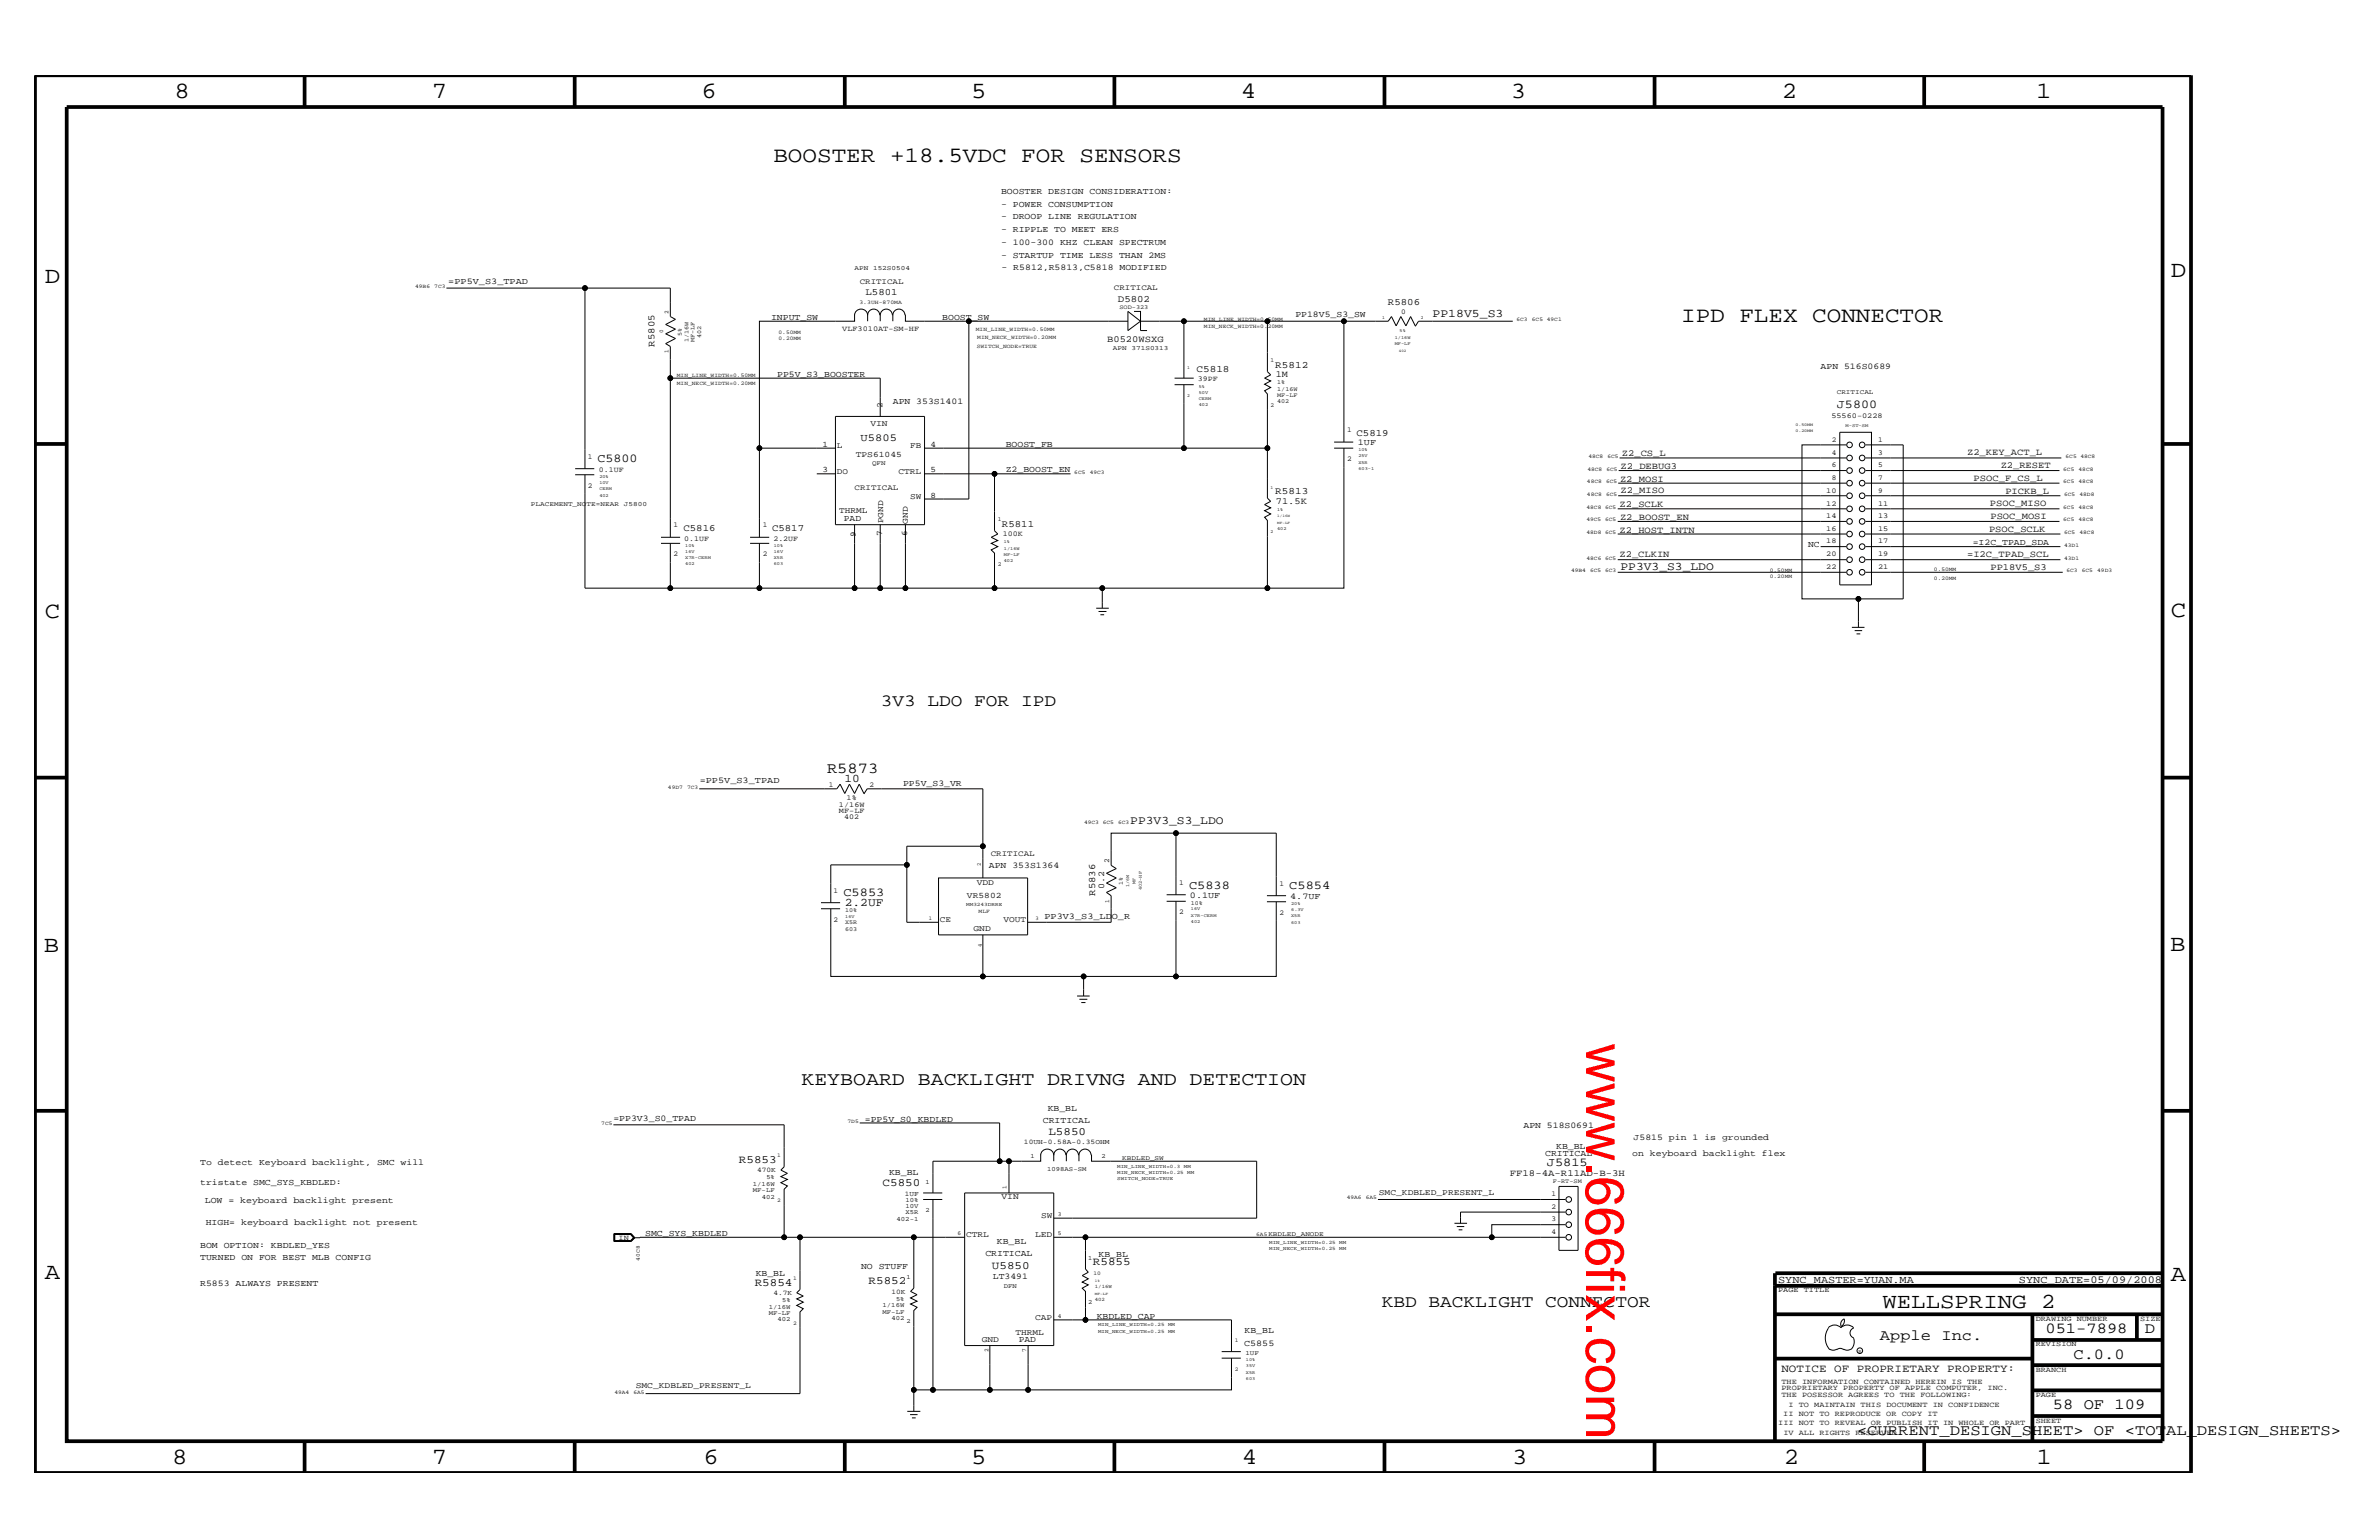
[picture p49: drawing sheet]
<svg xmlns="http://www.w3.org/2000/svg" width="432mm" height="279mm" viewBox="0 0 432 279" stroke-linecap="round" stroke-linejoin="round" font-family="sans-serif">
<defs><g id="words">
<text font-size="9.9" fill="#f00" x="287.9" y="189.3" transform="rotate(90 287.9 189.3)">www.666fix.com</text>
<g font-size="4.2">
<text x="31.7" y="17.8">8</text>
<text x="78.4" y="17.8">7</text>
<text x="127.3" y="17.8">6</text>
<text x="176.3" y="17.8">5</text>
<text x="225.2" y="17.8">4</text>
<text x="274.2" y="17.8">3</text>
<text x="323.4" y="17.8">2</text>
<text x="369.6" y="17.8">1</text>
<text x="8.1" y="51.3">D</text>
<text x="394" y="50.3">D</text>
<text x="8.1" y="112.1">C</text>
<text x="394" y="111.9">C</text>
<text x="8" y="172.7">B</text>
<text x="393.9" y="172.5">B</text>
<text x="8.1" y="232">A</text>
<text x="394" y="232.4">A</text>
<text x="31.2" y="265.6">8</text>
<text x="78.4" y="265.6">7</text>
<text x="127.7" y="265.6">6</text>
<text x="176.3" y="265.6">5</text>
<text x="225.4" y="265.6">4</text>
<text x="274.5" y="265.6">3</text>
<text x="323.8" y="265.6">2</text>
<text x="369.7" y="265.6">1</text>
</g>
<g font-size="4">
<text x="140.4" y="29.4">BOOSTER +18.5VDC FOR SENSORS</text>
<text x="305.1" y="58.4">IPD FLEX CONNECTOR</text>
</g>
<text font-size="3.9" x="341.7" y="237.3">WELLSPRING 2</text>
<text font-size="3.5" x="145.5" y="196.9">KEYBOARD BACKLIGHT DRIVNG AND DETECTION</text>
<g font-size="3.1">
<text x="159.9" y="128.1">3V3 LDO FOR IPD</text>
<text x="250.8" y="237.1">KBD BACKLIGHT CONNECTOR</text>
</g>
<g font-size="2.8">
<text x="150.1" y="140.2">R5873</text>
<text x="341.2" y="243.1">Apple Inc.</text>
<text x="371.3" y="241.9">051-7898</text>
<text x="389.3" y="241.9">D</text>
<text x="376.3" y="246.5">C.0.0</text>
<text x="372.6" y="255.7">58 OF 109</text>
<text x="337.1" y="260.4">&lt;CURRENT_DESIGN_SHEET&gt; OF &lt;TOTAL_DESIGN_SHEETS&gt;</text>
</g>
<g font-size="2.2">
<text x="333.4" y="74">J5800</text>
<text x="108.5" y="83.8">C5800</text>
<text x="215.8" y="161.2">C5838</text>
<text x="234" y="161.3">C5854</text>
<text x="153.1" y="162.6">C5853</text>
<text x="280.8" y="211.6">J5815</text>
</g>
<g font-size="2.1">
<text x="260" y="57.4">PP18V5_S3</text>
<text x="294.1" y="103.5">PP3V3_S3_LDO</text>
<text x="153.3" y="141.8">10</text>
<text x="205.1" y="149.5">PP3V3_S3_LDO</text>
<text x="153.3" y="164.4">2.2UF</text>
</g>
<g font-size="2">
<text x="190.3" y="205.9">L5850</text>
<text x="134.1" y="211">R5853</text>
<text x="160.2" y="215.3">C5850</text>
<text x="137" y="233.3">R5854</text>
<text x="157.6" y="233">R5852</text>
<text x="180" y="230.2">U5850</text>
<text x="198.4" y="229.6">R5855</text>
<text x="323.3" y="248.9">NOTICE OF PROPRIETARY PROPERTY:</text>
</g>
<g font-size="1.9">
<text x="156.2" y="80">U5805</text>
<text x="322.7" y="232.7">SYNC_MASTER=YUAN.MA</text>
<text x="366.4" y="232.7">SYNC_DATE=05/09/2008</text>
</g>
<g font-size="1.8">
<text x="157.1" y="53.5">L5801</text>
<text x="202.9" y="54.7">D5802</text>
<text x="251.9" y="55.4">R5806</text>
<text x="118.8" y="62.9" transform="rotate(-90 118.8 62.9)">R5805</text>
<text x="217.2" y="67.5">C5818</text>
<text x="231.5" y="66.7">R5812</text>
<text x="246.2" y="79">C5819</text>
<text x="231.5" y="89.7">R5813</text>
<text x="181.9" y="95.6">R5811</text>
<text x="124" y="96.3">C5816</text>
<text x="140.1" y="96.3">C5817</text>
<text x="198.8" y="162.5" transform="rotate(-90 198.8 162.5)">R5836</text>
</g>
<g font-size="1.7">
<text x="201" y="62.1">B0520WSXG</text>
<text x="231.6" y="68.4">1M</text>
<text x="294.4" y="82.7">Z2_CS_L</text>
<text x="357" y="82.6">Z2_KEY_ACT_L</text>
<text x="294" y="87.4">Z2_MOSI</text>
<text x="294.1" y="85.1">Z2_DEBUG3</text>
<text x="294.1" y="89.5">Z2_MISO</text>
<text x="358.2" y="87.3">PSOC_F_CS_L</text>
<text x="363.1" y="84.9">Z2_RESET</text>
<text x="364" y="89.6">PICKB_L</text>
<text x="231.6" y="91.4">71.5K</text>
<text x="294" y="92.1">Z2_SCLK</text>
<text x="294" y="94.3">Z2_BOOST_EN</text>
<text x="361.2" y="91.7">PSOC_MISO</text>
<text x="361.3" y="94.1">PSOC_MOSI</text>
<text x="294" y="101">Z2_CLKIN</text>
<text x="294" y="96.6">Z2_HOST_INTN</text>
<text x="357" y="101">=I2C_TPAD_SCL</text>
<text x="361" y="96.5">PSOC_SCLK</text>
<text x="361.3" y="103.5">PP18V5_S3</text>
<text x="274" y="213.3">FF18-4A-R11AD-B-3H</text>
</g>
<g font-size="1.6">
<text x="181.7" y="35.2">BOOSTER DESIGN CONSIDERATION:</text>
<text x="181.7" y="37.5">- POWER CONSUMPTION</text>
<text x="181.7" y="39.8">- DROOP LINE REGULATION</text>
<text x="181.7" y="42.1">- RIPPLE TO MEET ERS</text>
<text x="181.7" y="46.8">- STARTUP TIME LESS THAN 2MS</text>
<text x="181.7" y="44.5">- 100-300 KHZ CLEAN SPECTRUM</text>
<text x="81.4" y="51.5">=PP5V_S3_TPAD</text>
<text x="181.8" y="49">- R5812,R5813,C5818 MODIFIED</text>
<text x="140" y="58">INPUT_SW</text>
<text x="171" y="58">BOOST_SW</text>
<text x="235.1" y="57.6">PP18V5_S3_SW</text>
<text x="141.1" y="68.4">PP5V_S3_BOOSTER</text>
<text x="330.5" y="66.9">APN 516S0689</text>
<text x="162.1" y="73.3">APN 353S1401</text>
<text x="182.5" y="81.1">BOOST_FB</text>
<text x="246.5" y="80.7">1UF</text>
<text x="182.5" y="85.7">Z2_BOOST_EN</text>
<text x="153.2" y="94.6">PAD</text>
<text x="328.2" y="99.2">NC</text>
<text x="358.1" y="98.8">=I2C_TPAD_SDA</text>
<text x="127" y="142.1">=PP5V_S3_TPAD</text>
<text x="163.9" y="142.7">PP5V_S3_VR</text>
<text x="179.5" y="157.5">APN 353S1364</text>
<text x="200.4" y="161.4" transform="rotate(-90 200.4 161.4)">0.2</text>
<text x="189.6" y="166.7">PP3V3_S3_LDO_R</text>
<text x="216" y="162.9">0.1UF</text>
<text x="234.2" y="163.1">4.7UF</text>
<text x="111.3" y="203.3">=PP3V3_S0_TPAD</text>
<text x="157" y="203.6">=PP5V_S0_KBDLED</text>
<text x="189.3" y="203.7">CRITICAL</text>
<text x="190.2" y="201.5">KB_BL</text>
<text x="276.5" y="204.7">APN 518S0691</text>
<text x="280.5" y="209.7">CRITICAL</text>
<text x="282.4" y="208.5">KB_BL</text>
<text x="296.2" y="209.7">on keyboard backlight flex</text>
<text x="296.5" y="206.9">J5815 pin 1 is grounded</text>
<text x="36.3" y="214.9">tristate SMC_SYS_KBDLED:</text>
<text x="36.3" y="211.4">To detect Keyboard backlight, SMC will</text>
<text x="161.4" y="213.1">KB_BL</text>
<text x="37.2" y="218.3">LOW = keyboard backlight present</text>
<text x="36.3" y="226.3">BOM OPTION: KBDLED_YES</text>
<text x="37.3" y="222.2">HIGH= keyboard backlight not present</text>
<text x="117.1" y="224.3">SMC_SYS_KBDLED</text>
<text x="178.9" y="228">CRITICAL</text>
<text x="180.9" y="225.7">KB_BL</text>
<text x="36.3" y="228.6">TURNED ON FOR BEST MLB CONFIG</text>
<text x="36.3" y="233.3">R5853 ALWAYS PRESENT</text>
<text x="137.2" y="231.5">KB_BL</text>
<text x="156.3" y="230.2">NO STUFF</text>
<text x="180.2" y="232.1">LT3491</text>
<text x="199.4" y="228.1">KB_BL</text>
<text x="199.1" y="239.3">KBDLED_CAP</text>
<text x="184.9" y="243.5">PAD</text>
<text x="225.8" y="244.1">C5855</text>
<text x="225.9" y="241.9">KB_BL</text>
</g>
<g font-size="1.5">
<text x="158" y="77.3">VIN</text>
<text x="160.2" y="74.1" transform="rotate(-90 160.2 74.1)">2</text>
<text x="149.3" y="81.1">1</text>
<text x="151.9" y="81.3">L</text>
<text x="155.3" y="82.9">TPS61045</text>
<text x="165.2" y="81.3">FB</text>
<text x="168.9" y="81.1">4</text>
<text x="149.3" y="85.6">3</text>
<text x="151.9" y="86">DO</text>
<text x="163.1" y="86">CTRL</text>
<text x="168.9" y="85.6">5</text>
<text x="152.3" y="93.2">THRML</text>
<text x="160.3" y="94.9" transform="rotate(-90 160.3 94.9)">PGND</text>
<text x="164.8" y="95" transform="rotate(-90 164.8 95)">GND</text>
<text x="165.2" y="90.5">SW</text>
<text x="168.9" y="90.3">8</text>
<text x="155.4" y="97.5" transform="rotate(-90 155.4 97.5)">9</text>
<text x="160.1" y="97.3" transform="rotate(-90 160.1 97.3)">7</text>
<text x="164.7" y="97.3" transform="rotate(-90 164.7 97.3)">6</text>
<text x="177.3" y="160.6">VDD</text>
<text x="170.6" y="167.3">CE</text>
<text x="175.5" y="162.8">VR5802</text>
<text x="182.1" y="167.3">VOUT</text>
<text x="176.7" y="168.9">GND</text>
<text x="181.8" y="217.5">VIN</text>
<text x="189" y="221">SW</text>
<text x="250.3" y="216.9">SMC_KDBLED_PRESENT_L</text>
<text x="175.3" y="224.5">CTRL</text>
<text x="187.9" y="224.5">LED</text>
<text x="187.9" y="239.5">CAP</text>
<text x="178.2" y="243.4">GND</text>
<text x="184.3" y="242.2">THRML</text>
<text x="115.4" y="251.9">SMC_KDBLED_PRESENT_L</text>
</g>
<g font-size="1.4">
<text x="156" y="51.5">CRITICAL</text>
<text x="202.2" y="52.6">CRITICAL</text>
<text x="254.3" y="57">0</text>
<text x="152.9" y="60.1">VLF3010AT-SM-HF</text>
<text x="217.4" y="69.2">39PF</text>
<text x="332.4" y="75.9">55560-0228</text>
<text x="106.7" y="83.3">1</text>
<text x="244.5" y="78.4">1</text>
<text x="244.5" y="83.6">2</text>
<text x="332.5" y="80.2">2</text>
<text x="332.5" y="82.5">4</text>
<text x="340.9" y="82.5">3</text>
<text x="340.9" y="80.2">1</text>
<text x="106.7" y="88.5">2</text>
<text x="108.7" y="85.6">0.1UF</text>
<text x="155.1" y="88.8">CRITICAL</text>
<text x="331.5" y="89.4">10</text>
<text x="332.5" y="84.8">6</text>
<text x="332.5" y="87.1">8</text>
<text x="340.9" y="84.8">5</text>
<text x="340.9" y="87.1">7</text>
<text x="340.9" y="89.4">9</text>
<text x="122.3" y="95.7">1</text>
<text x="138.4" y="95.7">1</text>
<text x="331.5" y="91.7">12</text>
<text x="331.5" y="94">14</text>
<text x="340.9" y="94">13</text>
<text x="340.9" y="91.7">11</text>
<text x="122.3" y="101">2</text>
<text x="124.2" y="98.1">0.1UF</text>
<text x="138.4" y="101">2</text>
<text x="140.4" y="98.1">2.2UF</text>
<text x="182" y="97.3">100K</text>
<text x="331.5" y="96.3">16</text>
<text x="331.5" y="98.6">18</text>
<text x="331.5" y="101">20</text>
<text x="340.9" y="96.3">15</text>
<text x="340.9" y="98.6">17</text>
<text x="340.9" y="101">19</text>
<text x="331.5" y="103.2">22</text>
<text x="340.9" y="103.2">21</text>
<text x="150.5" y="142.8">1</text>
<text x="157.8" y="142.8">2</text>
<text x="152.3" y="146.3">1/16W</text>
<text x="152.3" y="147.5">MF-LF</text>
<text x="153.2" y="148.6">402</text>
<text x="153.7" y="145.2">1%</text>
<text x="179.8" y="155.4">CRITICAL</text>
<text x="151.3" y="162">1</text>
<text x="201.3" y="156.6" transform="rotate(-90 201.3 156.6)">2</text>
<text x="214" y="160.6">1</text>
<text x="232.2" y="160.7">1</text>
<text x="151.3" y="167.2">2</text>
<text x="214" y="165.8">2</text>
<text x="232.2" y="166">2</text>
<text x="281.6" y="219.3">2</text>
<text x="281.6" y="221.6">3</text>
<text x="281.6" y="217">1</text>
<text x="112.3" y="224.9">IN</text>
<text x="281.6" y="224">4</text>
<text x="322.7" y="234.4">PAGE TITLE</text>
<text x="369.5" y="239.6">DRAWING NUMBER</text>
<text x="388.5" y="239.6">SIZE</text>
<text x="369.5" y="244.2">REVISION</text>
<text x="323.3" y="251.1">THE INFORMATION CONTAINED HEREIN IS THE</text>
<text x="369.5" y="248.9">BRANCH</text>
<text x="323.3" y="253.4">THE POSESSOR AGREES TO THE FOLLOWING:</text>
<text x="323.3" y="252.3">PROPRIETARY PROPERTY OF APPLE COMPUTER, INC.</text>
<text x="323.7" y="256.9">II NOT TO REPRODUCE OR COPY IT</text>
<text x="324.6" y="255.2">I TO MAINTAIN THIS DOCUMENT IN CONFIDENCE</text>
<text x="369.5" y="253.4">PAGE</text>
<text x="322.7" y="258.6">III NOT TO REVEAL OR PUBLISH IT IN WHOLE OR PART</text>
<text x="323.7" y="260.4">IV ALL RIGHTS RESERVED</text>
<text x="369.5" y="258.1">SHEET</text>
</g>
<g font-size="1.3">
<text x="185.8" y="207.5">10UH-0.58A-0.35OHM</text>
<text x="137.4" y="212.7">470K</text>
<text x="164.3" y="217">1UF</text>
<text x="140.4" y="235">4.7K</text>
<text x="161.8" y="234.8">10K</text>
</g>
<g font-size="1.2">
<text x="155.1" y="49.1">APN</text>
<text x="158.5" y="49.1">152S0504</text>
<text x="202" y="63.5">APN</text>
<text x="205.4" y="63.5">371S0313</text>
<text x="333.4" y="71.5">CRITICAL</text>
<text x="158.3" y="84.4">QFN</text>
<text x="96.4" y="91.8">PLACEMENT_NOTE=NEAR</text>
<text x="113.2" y="91.8">J5800</text>
<text x="136.7" y="215.2">1/16W</text>
<text x="139.1" y="214">5%</text>
<text x="168" y="214.7">1</text>
<text x="187" y="210.1">1</text>
<text x="190.1" y="212.5">1098AS-SM</text>
<text x="199.9" y="210.1">2</text>
<text x="203.7" y="210.4">KBDLED_SW</text>
<text x="136.7" y="216.4">MF-LF</text>
<text x="138.3" y="217.5">402</text>
<text x="162.7" y="221.5">402-1</text>
<text x="164.3" y="218.1">10%</text>
<text x="164.3" y="219.2">10V</text>
<text x="164.3" y="220.3">X5R</text>
<text x="168" y="219.9">2</text>
<text x="230.2" y="224.3">KBDLED_ANODE</text>
<text x="164.5" y="232">1</text>
<text x="182.2" y="233.6">DFN</text>
<text x="197.5" y="228.5">1</text>
<text x="139.5" y="237.4">1/16W</text>
<text x="139.5" y="238.5">MF-LF</text>
<text x="141.1" y="239.7">402</text>
<text x="142" y="236.2">5%</text>
<text x="160.2" y="238.4">MF-LF</text>
<text x="160.2" y="237.2">1/16W</text>
<text x="161.8" y="239.5">402</text>
<text x="162.6" y="236.1">5%</text>
<text x="197.5" y="236.6">2</text>
<text x="164.5" y="240.1">2</text>
<text x="226.1" y="245.8">1UF</text>
</g>
<g font-size="1.1">
<text x="121.3" y="57" transform="rotate(-90 121.3 57)">2</text>
<text x="203.2" y="56">SOD-323</text>
<text x="121.3" y="64.1" transform="rotate(-90 121.3 64.1)">1</text>
<text x="123.8" y="60.9" transform="rotate(-90 123.8 60.9)">5%</text>
<text x="125" y="62.1" transform="rotate(-90 125 62.1)">1/16W</text>
<text x="126.1" y="62.1" transform="rotate(-90 126.1 62.1)">MF-LF</text>
<text x="127.3" y="61.3" transform="rotate(-90 127.3 61.3)">402</text>
<text x="230.6" y="65.7">1</text>
<text x="231.8" y="72">MF-LF</text>
<text x="231.8" y="70.9">1/16W</text>
<text x="231.8" y="69.7">1%</text>
<text x="230.6" y="73.8">2</text>
<text x="231.8" y="73.2">402</text>
<text x="181.1" y="94.6">1</text>
<text x="181.1" y="102.6">2</text>
<text x="203.8" y="160.5" transform="rotate(-90 203.8 160.5)">1%</text>
<text x="153.4" y="165.5">10%</text>
<text x="153.4" y="167.7">X5R</text>
<text x="201.3" y="163.8" transform="rotate(-90 201.3 163.8)">1</text>
<text x="216.2" y="164.1">10%</text>
<text x="153.4" y="168.9">603</text>
<text x="182.7" y="215.7" transform="rotate(-90 182.7 215.7)">1</text>
<text x="281.9" y="214.6">F-RT-SM</text>
<text x="192" y="220.7">3</text>
<text x="173.8" y="224.1">6</text>
<text x="192" y="224.1">5</text>
<text x="192" y="239.1">4</text>
<text x="179.4" y="245.3" transform="rotate(-90 179.4 245.3)">2</text>
<text x="186.3" y="245.2" transform="rotate(-90 186.3 245.2)">7</text>
</g>
<g font-size="1">
<text x="75.4" y="52.3">49B6</text>
<text x="78.8" y="52.3">7C3</text>
<text x="156" y="55.1">3.3UH-870MA</text>
<text x="177.1" y="60">MIN_LINE_WIDTH=0.50MM</text>
<text x="218.5" y="58.3">MIN_LINE_WIDTH=0.50MM</text>
<text x="218.5" y="59.5">MIN_NECK_WIDTH=0.20MM</text>
<text x="275.3" y="58.3">6C3</text>
<text x="278" y="58.3">6C5 49C1</text>
<text x="120.4" y="60.5" transform="rotate(-90 120.4 60.5)">0</text>
<text x="141.3" y="61.8">0.20MM</text>
<text x="141.3" y="60.6">0.50MM</text>
<text x="177.3" y="63.2">SWITCH_NODE=TRUE</text>
<text x="177.4" y="61.5">MIN_NECK_WIDTH=0.20MM</text>
<text x="122.9" y="69.8">MIN_NECK_WIDTH=0.20MM</text>
<text x="122.9" y="68.4">MIN_LINE_WIDTH=0.50MM</text>
<text x="288.3" y="83.1">48C8</text>
<text x="291.8" y="83.1">6C5</text>
<text x="374.9" y="83.1">6C5 48C8</text>
<text x="195" y="86">6C5</text>
<text x="197.8" y="86">49C3</text>
<text x="288" y="87.7">48C8</text>
<text x="288" y="89.9">48C8</text>
<text x="288.1" y="85.4">48C8</text>
<text x="291.5" y="87.7">6C5</text>
<text x="291.5" y="89.9">6C5</text>
<text x="291.6" y="85.4">6C5</text>
<text x="374.5" y="85.4">6C5</text>
<text x="374.5" y="87.7">6C5</text>
<text x="374.7" y="89.9">6C5</text>
<text x="377.3" y="85.4">48C8</text>
<text x="377.3" y="87.7">48C8</text>
<text x="377.4" y="89.9">48D8</text>
<text x="288" y="94.6">49C5 6C5</text>
<text x="288" y="92.3">48C8 6C5</text>
<text x="374.5" y="92.3">6C5</text>
<text x="374.5" y="94.6">6C5</text>
<text x="377.3" y="92.3">48C8</text>
<text x="377.3" y="94.6">48C8</text>
<text x="288" y="101.5">48C6 6C5</text>
<text x="288" y="96.9">48D8 6C5</text>
<text x="374.7" y="99.2">43D1</text>
<text x="374.7" y="96.9">6C5</text>
<text x="374.7" y="101.5">43D1</text>
<text x="377.4" y="96.9">48C8</text>
<text x="285.2" y="103.8">49B4</text>
<text x="288.6" y="103.8">6C5 6C3</text>
<text x="321.2" y="103.8">0.50MM</text>
<text x="321.2" y="104.9">0.20MM</text>
<text x="351" y="103.6">0.50MM</text>
<text x="351" y="105.2">0.20MM</text>
<text x="375.1" y="103.8">6C3</text>
<text x="377.9" y="103.8">6C5</text>
<text x="380.7" y="103.8">49D3</text>
<text x="121.2" y="143.1">49D7</text>
<text x="124.7" y="143.1">7C3</text>
<text x="196.8" y="149.5">49C3 6C5</text>
<text x="202.9" y="149.5">6C3</text>
<text x="178.1" y="157.2" transform="rotate(-90 178.1 157.2)">2</text>
<text x="168.6" y="167">1</text>
<text x="177.6" y="165.6">MLF</text>
<text x="188" y="166.9">3</text>
<text x="178.2" y="171.8" transform="rotate(-90 178.2 171.8)">4</text>
<text x="153.8" y="203.7">7D5</text>
<text x="109.1" y="204.1">7C5</text>
<text x="141.1" y="210">1</text>
<text x="141.1" y="218">2</text>
<text x="244.4" y="217.6">49A6</text>
<text x="247.9" y="217.6">6A5</text>
<text x="228" y="224.3">6A5</text>
<text x="116.2" y="228.7" transform="rotate(-90 116.2 228.7)">40C8</text>
<text x="143.9" y="232.3">1</text>
<text x="198.5" y="231.3">10</text>
<text x="143.9" y="240.3">2</text>
<text x="224.1" y="243.5">1</text>
<text x="224.1" y="248.7">2</text>
<text x="111.5" y="252.8">49A4</text>
<text x="115" y="252.8">6A5</text>
</g>
<g font-size=".9">
<text x="175.3" y="164.4">MM3243DRRE</text>
<text x="202.8" y="211.9">MIN_LINE_WIDTH=0.3 MM</text>
<text x="202.8" y="214.2">SWITCH_NODE=TRUE</text>
<text x="202.8" y="213">MIN_NECK_WIDTH=0.25 MM</text>
<text x="230.4" y="226.9">MIN_NECK_WIDTH=0.25 MM</text>
<text x="230.4" y="225.7">MIN_LINE_WIDTH=0.25 MM</text>
<text x="198.7" y="233.7">1/16W</text>
<text x="198.7" y="236.1">402</text>
<text x="199.3" y="240.7">MIN_LINE_WIDTH=0.25 MM</text>
<text x="199.3" y="241.8">MIN_NECK_WIDTH=0.25 MM</text>
<text x="337.3" y="245.4">R</text>
</g>
<g font-size=".8">
<text x="250.9" y="57.9">1</text>
<text x="257.9" y="57.9">2</text>
<text x="253.2" y="62.7">MF-LF</text>
<text x="253.2" y="61.5">1/16W</text>
<text x="254" y="60.3">5%</text>
<text x="215.5" y="66.9">1</text>
<text x="217.6" y="71.4">50V</text>
<text x="217.6" y="70.4">5%</text>
<text x="215.5" y="72.1">2</text>
<text x="217.6" y="72.5">CERM</text>
<text x="217.6" y="73.7">402</text>
<text x="325.9" y="77.3">0.50MM</text>
<text x="335" y="77.5">M-ST-SM</text>
<text x="246.5" y="81.9">10%</text>
<text x="246.5" y="82.9">25V</text>
<text x="325.9" y="78.4">0.20MM</text>
<text x="108.8" y="88.9">CERM</text>
<text x="108.8" y="87.7">10V</text>
<text x="108.8" y="86.7">20%</text>
<text x="230.6" y="88.7">1</text>
<text x="246.5" y="85.3">603-1</text>
<text x="246.5" y="84.1">X5R</text>
<text x="108.8" y="90.1">402</text>
<text x="231.8" y="92.7">1%</text>
<text x="124.4" y="99.2">10%</text>
<text x="124.4" y="101.4">X7R-CERM</text>
<text x="124.4" y="100.3">16V</text>
<text x="140.5" y="100.3">16V</text>
<text x="140.5" y="101.4">X5R</text>
<text x="140.5" y="99.2">10%</text>
<text x="182.2" y="99.8">1/16W</text>
<text x="182.2" y="101">MF-LF</text>
<text x="182.2" y="98.6">1%</text>
<text x="230.6" y="96.7">2</text>
<text x="231.8" y="96.1">402</text>
<text x="124.4" y="102.6">402</text>
<text x="140.5" y="102.6">603</text>
<text x="182.2" y="102.1">402</text>
<text x="205" y="160.9" transform="rotate(-90 205 160.9)">1/6W</text>
<text x="206.1" y="160.3" transform="rotate(-90 206.1 160.3)">MF</text>
<text x="207.3" y="161.5" transform="rotate(-90 207.3 161.5)">402-HF</text>
<text x="153.4" y="166.5">16V</text>
<text x="216.2" y="165.1">16V</text>
<text x="216.2" y="167.4">402</text>
<text x="216.2" y="166.3">X7R-CERM</text>
<text x="234.4" y="167.6">603</text>
<text x="234.4" y="166.4">X5R</text>
<text x="234.4" y="165.2">6.3V</text>
<text x="234.4" y="164.2">20%</text>
<text x="226.1" y="247">10%</text>
<text x="226.1" y="248">35V</text>
<text x="226.1" y="250.3">603</text>
<text x="226.1" y="249.2">X5R</text>
</g>
<g font-size=".7">
<text x="253.9" y="63.8">402</text>
<text x="231.8" y="93.8">1/16W</text>
<text x="231.8" y="95">MF-LF</text>
<text x="198.7" y="232.6">1%</text>
<text x="198.7" y="234.9">MF-LF</text>
</g>
</g></defs>
<g fill="none" stroke="#000" stroke-width=".18">
<path d="M81 52.3h40.7v5.1l.9 .5-1.8 1 1.8 .8-1.8 .9 1.8 .8-1.8 .9 .9 .6v34.6M106.2 52.3v32.7M155.1 57.1v1.2h-17.3v23M155.1 57.2a1.19 1.19 0 0 1 1.2-1.1 1.19 1.19 0 0 1 1.2 1.1 1.1 1.1 0 0 1 1.1-1.1 1.1 1.1 0 0 1 1.1 1.1M157.5 57.1v1.2M159.8 57.2a1.1 1.1 0 0 1 1.1-1.1 1.1 1.1 0 0 1 1.1 1.1M159.8 57.1v1.2M162.1 57.2a1.1 1.1 0 0 1 1.1-1.1 1.1 1.1 0 0 1 1.1 1.1M162.1 57.1v1.2M164.3 57.1v1.2h40.4M175.9 58.3v32.2h-8.1M205.8 56.5h1.2v3.5h1.2"/>
<path d="M207 58.3l-2.3-1.8v3.5l2.3-1.7h7.9v10.3M214.9 58.3h15.1v9.1l.6 .6-1.1 .6 1.1 .5-1.1 .6 1.1 .6-1.1 .6 .5 .6v9.8M230 58.3h13.9M256.9 59.1l-.9-1.7-.8 1.7-.9-1.7-.9 1.7-.8-1.7-.6 .9h-8.1v21.9M274.6 58.3h-17.1l-.6 .9M121.7 68.6h38.1v7M151.6 75.6h16.2v19.6h-16.2zM213.2 69.8h3.5M213.2 68.6h3.5M214.9 69.8v11.5h-47.1M333.9 78.4h5.8v27.7h-5.8zM104.4 86.1h3.5"/>
<path d="M104.4 85h3.5M106.2 86.1v20.6h15.5M120 98.6h3.4M120 97.5h3.4M121.7 98.6v8.1h16.1M136.1 98.6h3.5M136.1 97.5h3.5M148.3 86h3.3M151.6 81.3h-13.8v16.2M155.1 95.2v11.5h-17.3v-8.1M159.8 95.2v11.5h4.5v-11.5M167.8 86h26.5"/>
<path d="M180.5 86v10.3l.6 .6-1.2 .6 1.2 .6-1.2 .5 1.2 .6-1.2 .6 .6 .6v6.3h19.6v3.6M214.9 81.3h15.1v9.1l.6 .6-1.1 .6 1.1 .5-1.1 .6 1.1 .5-1.1 .6 .5 .6v12.3h13.9v-25.4M242.1 81.3h3.5M242.1 80.2h3.5M293.6 96.9h41.5M293.6 94.6h41.5M293.6 92.3h41.5M293.7 89.9h41.4M293.7 87.7h41.4M293.8 85.4h41.3M294 83.1h41.1M330.5 99.2h4.6"/>
<path d="M335.1 80.7h-8v28h10.2M338.6 80.7h6.8v28h-8.1v5.1M338.6 99.2h35.4M338.6 96.9h35.4M338.6 89.9h35.4M338.6 94.6h35.2M338.6 92.3h35.2M338.6 87.7h35.2M338.6 85.4h35.2M338.6 83.1h35.5M155.1 106.7h4.7M164.3 106.7h16.2"/>
<path d="M199 110.3h2.3M199.4 110.9h1.4M199.7 111.5h.7M200.1 106.7h29.9M293.6 103.8h41.5M293.6 101.5h41.5M336.1 113.8h2.3M336.6 114.4h1.4M337 115h.7M338.6 103.8h35.8M338.6 101.5h35.4M126.9 143.1h25l.6-.8 .8 1.7 .9-1.7 .9 1.7 .9-1.7 .8 1.7"/>
<path d="M156.8 144l.6-.9h21v16.2M164.6 156.9v10.4h5.7M170.3 159.3h16.2v10.3h-16.2zM178.4 153.5h-13.8v3.4h-13.8v6.9M213.4 151.2h18.2v11.3M149 164.9h3.5M149 163.8h3.5M150.8 164.9v12.3h27.6M178.4 169.6v7.6M178.4 177.2h35M196.7 177.2v3.5M211.8 163.5h3.4"/>
<path d="M211.8 162.3h3.4M213.4 163.5v13.7h18.2v-13.6M213.4 162.3v-11.1h-11.7v5.8l.9 .6-1.8 .8 1.8 .9-1.8 .9 1.8 .9-1.8 .8 .9 .6v4.8h-15.2M230 163.6h3.4M230 162.5h3.4M195.5 180.7h2.3M195.9 181.3h1.5M196.3 181.9h.7M111.3 204.1h31v7.6l-.6 .6 1.2 .6-1.2 .6 1.2 .5-1.2 .6 1.2 .6-.6 .6v8.7l-27.3 .1M156 203.7h25.4v7M167.6 216.4h3.4M167.6 217.6h3.4"/>
<path d="M169.3 217.6v34.6h-3.4M175.1 216.4h16.2v27.7h-16.2zM183.1 210.7v5.7M188.9 209.5v1.2h-19.6v5.7M188.9 209.6a1.19 1.19 0 0 1 1.2-1.1 1.19 1.19 0 0 1 1.2 1.1 1.1 1.1 0 0 1 1.1-1.1 1.1 1.1 0 0 1 1.1 1.1M191.3 209.5v1.2M193.5 209.6a1.1 1.1 0 0 1 1.1-1.1 1.1 1.1 0 0 1 1.1 1.1M193.5 209.5v1.2M195.8 209.6a1.1 1.1 0 0 1 1.1-1.1 1.1 1.1 0 0 1 1.1 1.1M195.8 209.5v1.2M198.1 209.5v1.2h30v10.3h-36.8M250.1 217.6h34"/>
<path d="M283 215.3h3.4v11.6h-3.4zM284.1 219.9h-19v2M111.4 223.8h3.2l.6 .8-.6 .6h-3.2zM111.6 224h2.9l.5 .6-.5 .5h-2.9zM114.5 223.9l.6 .7-.6 .6h-3M114.5 223.9l.6 .7-.6 .6M114.5 223.9h-3v1.3M142.3 224.5h23.6M145.2 224.5v9.5l-.6 .6 1.2 .5-1.2 .6 1.2 .5-1.2 .6 1.2 .6-.6 .6v14.8h-28M175.1 224.5h-9.2v9.2l-.6 .6 1.2 .6-1.2 .6 1.2 .6-1.2 .5 1.2 .6-.6 .6v18.3M191.3 224.5h79.5M191.3 239.5h32.2v5.7"/>
<path d="M197 224.5v5.7l.5 .6-1.1 .6 1.1 .6-1.1 .6 1.1 .5-1.1 .6 .6 .6v5.2M264 221.9h2.3M264.4 222.5h1.4M264.8 223.1h.6M284.1 222.2h-13.3v2.3h13.3M334.7 239.3l.1 .3a1.19 1.19 0 0 1-.6 1.1M334.8 239.3a1.02 1.02 0 0 0-.6 1.3M164.7 256.1h2.3M165.2 256.7h1.3M165.5 257.2h.7M169.3 252.2h10.4M179.7 244.1v8.1"/>
<path d="M186.6 244.1v8.1h-6.9M221.7 246.4h3.5M221.7 245.2h3.5M223.5 246.4v5.8h-36.9M331.8 240.9a1.61 1.61 0 0 1 2.4 0M331.9 241a3.1 3.1 0 0 0 .2 3.9M332.1 244.8l.6 .2 .7-.2M333.4 244.9l.6-.3 .7 .3M334.1 240.9a1.61 1.61 0 0 1 2.3 0M334.6 244.8l.7 .2 .6-.2M336.4 242.8l.2 .6a1.95 1.95 0 0 1-.6 1.4M336.5 240.9a.93 .93 0 0 0-.7 .9 .93 .93 0 0 0 .7 .9"/>
<circle cx="106.2" cy="52.3" r=".42"/>
<circle cx="175.9" cy="58.3" r=".42"/>
<circle cx="214.9" cy="58.3" r=".42"/>
<circle cx="230" cy="58.3" r=".42"/>
<circle cx="243.9" cy="58.3" r=".42"/>
<circle cx="121.7" cy="68.6" r=".42"/>
<circle cx="137.8" cy="81.3" r=".42"/>
<circle cx="180.5" cy="86" r=".42"/>
<circle cx="214.9" cy="81.3" r=".42"/>
<circle cx="230" cy="81.3" r=".42"/>
<circle cx="335.7" cy="92.3" r=".51"/>
<circle cx="335.7" cy="87.7" r=".51"/>
<circle cx="335.7" cy="83.1" r=".51"/>
<circle cx="335.7" cy="99.2" r=".51"/>
<circle cx="335.7" cy="80.7" r=".51"/>
<circle cx="335.7" cy="85.4" r=".51"/>
<circle cx="335.7" cy="96.9" r=".51"/>
<circle cx="335.7" cy="94.6" r=".51"/>
<circle cx="335.7" cy="89.9" r=".51"/>
<circle cx="338" cy="87.7" r=".51"/>
<circle cx="338" cy="92.3" r=".51"/>
<circle cx="338" cy="99.2" r=".51"/>
<circle cx="338" cy="83.1" r=".51"/>
<circle cx="338" cy="80.7" r=".51"/>
<circle cx="338" cy="85.4" r=".51"/>
<circle cx="338" cy="94.6" r=".51"/>
<circle cx="338" cy="96.9" r=".51"/>
<circle cx="338" cy="89.9" r=".51"/>
<circle cx="121.7" cy="106.7" r=".42"/>
<circle cx="137.8" cy="106.7" r=".42"/>
<circle cx="155.1" cy="106.7" r=".42"/>
<circle cx="159.8" cy="106.7" r=".42"/>
<circle cx="164.3" cy="106.7" r=".42"/>
<circle cx="180.5" cy="106.7" r=".42"/>
<circle cx="200.1" cy="106.7" r=".42"/>
<circle cx="230" cy="106.7" r=".42"/>
<circle cx="335.7" cy="103.8" r=".51"/>
<circle cx="335.7" cy="101.5" r=".51"/>
<circle cx="337.3" cy="108.7" r=".42"/>
<circle cx="338" cy="103.8" r=".51"/>
<circle cx="338" cy="101.5" r=".51"/>
<circle cx="164.6" cy="156.9" r=".42"/>
<circle cx="178.4" cy="153.5" r=".42"/>
<circle cx="213.4" cy="151.2" r=".42"/>
<circle cx="178.4" cy="177.2" r=".42"/>
<circle cx="196.7" cy="177.2" r=".42"/>
<circle cx="213.4" cy="177.2" r=".42"/>
<circle cx="181.4" cy="210.7" r=".42"/>
<circle cx="183.1" cy="210.7" r=".42"/>
<circle cx="284.7" cy="219.9" r=".51"/>
<circle cx="284.7" cy="217.6" r=".51"/>
<circle cx="142.3" cy="224.5" r=".42"/>
<circle cx="145.2" cy="224.5" r=".42"/>
<circle cx="165.9" cy="224.5" r=".42"/>
<circle cx="197" cy="224.5" r=".42"/>
<circle cx="197" cy="239.5" r=".42"/>
<circle cx="270.8" cy="224.5" r=".42"/>
<circle cx="284.7" cy="222.2" r=".51"/>
<circle cx="284.7" cy="224.5" r=".51"/>
<circle cx="165.9" cy="252.2" r=".42"/>
<circle cx="169.3" cy="252.2" r=".42"/>
<circle cx="179.7" cy="252.2" r=".42"/>
<circle cx="186.6" cy="252.2" r=".42"/>
<circle cx="337.6" cy="245.1" r=".51"/>
</g>
<g fill="none" stroke="#000" stroke-width=".68" stroke-linecap="butt">
<path d="M6.4 13.7h391.3v253.5h-391.3zM12.1 19.4h380.4v242.1h-380.4zM55.3 13.7v5.7M104.3 13.7v5.7M153.3 13.7v5.7M202.3 13.7v5.7M251.3 13.7v5.7M300.3 13.7v5.7M349.3 13.7v5.7M6.4 80.5h5.7M392.5 80.5h5.2M6.4 141.1h5.7"/>
<path d="M392.5 141.1h5.2M6.4 201.5h5.7M392.5 201.5h5.2M322.2 231v30.5M322.2 233.3h70.3M322.2 238.4h70.3M322.2 231h70.3M368.9 238.4v23.1M387.9 238.4v4.7M322.2 246.5h46.7M368.9 256.9h23.6M368.9 252.3h23.6"/>
<path d="M368.9 247.7h23.6M368.9 243.1h23.6M55.3 261.5v5.7M104.3 261.5v5.7M153.3 261.5v5.7M202.3 261.7v5.5M251.3 261.5v5.7M300.3 261.5v5.7M349.3 261.5v5.7"/>
</g>
<g fill="#000">
<circle cx="106.2" cy="52.3" r=".42"/>
<circle cx="175.9" cy="58.3" r=".42"/>
<circle cx="214.9" cy="58.3" r=".42"/>
<circle cx="230" cy="58.3" r=".42"/>
<circle cx="243.9" cy="58.3" r=".42"/>
<circle cx="121.7" cy="68.6" r=".42"/>
<circle cx="137.8" cy="81.3" r=".42"/>
<circle cx="180.5" cy="86" r=".42"/>
<circle cx="214.9" cy="81.3" r=".42"/>
<circle cx="230" cy="81.3" r=".42"/>
<circle cx="121.7" cy="106.7" r=".42"/>
<circle cx="137.8" cy="106.7" r=".42"/>
<circle cx="155.1" cy="106.7" r=".42"/>
<circle cx="159.8" cy="106.7" r=".42"/>
<circle cx="164.3" cy="106.7" r=".42"/>
<circle cx="180.5" cy="106.7" r=".42"/>
<circle cx="200.1" cy="106.7" r=".42"/>
<circle cx="230" cy="106.7" r=".42"/>
<circle cx="337.3" cy="108.7" r=".42"/>
<circle cx="164.6" cy="156.9" r=".42"/>
<circle cx="178.4" cy="153.5" r=".42"/>
<circle cx="213.4" cy="151.2" r=".42"/>
<circle cx="178.4" cy="177.2" r=".42"/>
<circle cx="196.7" cy="177.2" r=".42"/>
<circle cx="213.4" cy="177.2" r=".42"/>
<circle cx="181.4" cy="210.7" r=".42"/>
<circle cx="183.1" cy="210.7" r=".42"/>
<circle cx="142.3" cy="224.5" r=".42"/>
<circle cx="145.2" cy="224.5" r=".42"/>
<circle cx="165.9" cy="224.5" r=".42"/>
<circle cx="197" cy="224.5" r=".42"/>
<circle cx="197" cy="239.5" r=".42"/>
<circle cx="270.8" cy="224.5" r=".42"/>
<circle cx="165.9" cy="252.2" r=".42"/>
<circle cx="169.3" cy="252.2" r=".42"/>
<circle cx="179.7" cy="252.2" r=".42"/>
<circle cx="186.6" cy="252.2" r=".42"/>
</g>
<use href="#words"/>
</svg>
